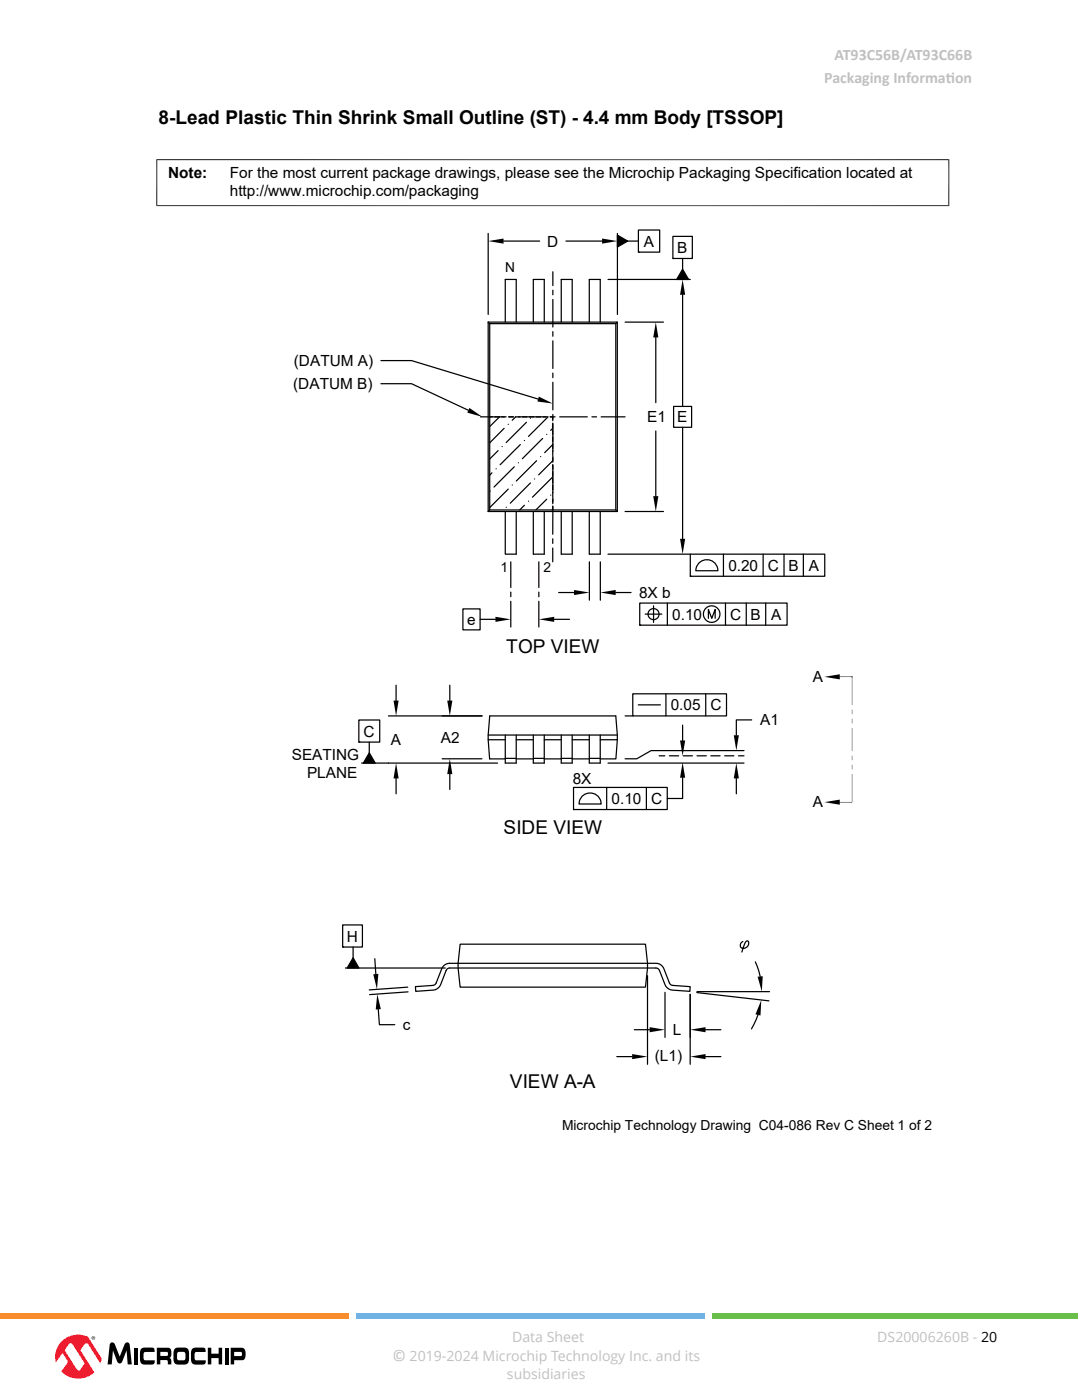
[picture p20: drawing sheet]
<svg xmlns="http://www.w3.org/2000/svg" width="216mm" height="279mm" viewBox="0 0 216 279" stroke-linecap="round" stroke-linejoin="round" font-family="sans-serif">
<defs><g id="words">
<g font-size="3.8">
<text x="31.6" y="24.8">8-Lead Plastic Thin Shrink Small Outline (ST) - 4.4 mm Body [TSSOP]</text>
<text x="101" y="130.4">TOP VIEW</text>
<text x="100.5" y="166.4">SIDE VIEW</text>
<text x="101.8" y="217.1">VIEW A-A</text>
</g>
<g font-size="3.2" fill="#c0c0c0">
<text x="164.5" y="16.6">Packaging Informat</text>
<text x="166.5" y="12">AT93C56B/AT93C66B</text>
<text x="188.7" y="16.6">ion</text>
<text x="78.3" y="271.7">©</text>
</g>
<g font-size="3.1">
<text x="33.5" y="35.5">Note:</text>
<text x="45.9" y="35.5">For the most current package drawings, please see the Microchip Packaging Specification located at</text>
<text x="45.9" y="39">http://www.microchip.com/packaging</text>
<text x="109.2" y="49.2">D</text>
<text x="128.5" y="49.2">A</text>
<text x="135.1" y="50.5">B</text>
<text x="58.5" y="77.7">(DATUM B)</text>
<text x="58.6" y="73">(DATUM A)</text>
<text x="129.1" y="84.3">E1</text>
<text x="135.1" y="84.3">E</text>
<text x="145.3" y="113.9">0.20</text>
<text x="153.2" y="113.9">C</text>
<text x="157.3" y="113.9">B</text>
<text x="161.4" y="113.9">A</text>
<text x="127.5" y="119.3">8X b</text>
<text x="93.2" y="124.7">e</text>
<text x="134.1" y="123.7">0.10</text>
<text x="145.7" y="123.7">C</text>
<text x="149.8" y="123.7">B</text>
<text x="153.9" y="123.7">A</text>
<text x="162.2" y="136.2">A</text>
<text x="133.8" y="141.8">0.05</text>
<text x="141.8" y="141.8">C</text>
<text x="72.6" y="147">C</text>
<text x="78" y="148.7">A</text>
<text x="88" y="148.3">A2</text>
<text x="151.7" y="144.8">A1</text>
<text x="58.2" y="151.6">SEATING</text>
<text x="61.3" y="155.2">PLANE</text>
<text x="114.3" y="156.4">8X</text>
<text x="122" y="160.4">0.10</text>
<text x="129.9" y="160.5">C</text>
<text x="162.2" y="161">A</text>
<text x="69.2" y="187.9">H</text>
<text x="80.4" y="205.6">c</text>
<text x="134.3" y="206.6">L</text>
<text x="130.7" y="211.6">(L1)</text>
</g>
<text font-size="2.8" x="112.2" y="225.6">Microchip Technology Drawing C04-086 Rev C Sheet 1 of 2</text>
<g font-size="2.8" fill="#c0c0c0">
<text x="102.2" y="267.7">Data Sheet</text>
<text x="175.1" y="267.7">DS20006260B - 20</text>
<text x="81.7" y="271.7">2019-2024 Microchip Technology Inc. and its</text>
<text x="101.2" y="275.1">subsidiaries</text>
</g>
<g font-size="2.7">
<text x="100.8" y="54.2">N</text>
<text x="99.9" y="114.1">1</text>
<text x="108.5" y="114.1">2</text>
</g>
</g></defs>
<g fill="none" stroke="#000" stroke-width=".25">
<path d="M97.4 46.6v16.2M100.5 48.1h7.2M110.3 54.2v2.8M110.3 57.9v.9M110.3 59.8v5.5M112.9 48.1h7.2M121.3 55.8h16.4M123.2 46.6v16.2M123.2 46.9l2 1.2-2 1.2zM125.2 48.1h2.2M127.4 45.9h4.2v4.4h-4.2zM127.4 50.3h.1"/>
<path d="M134.3 47.2h3.8v4.4h-3.8zM134.3 51.6h.1M136.2 58.8v22.3M136.2 53.7l1.2 2.1h-2.4zM136.2 51.6v2.1M76 72h6.1l25.3 7.6M76 76.6h6.1l11.4 5.3M97.4 64.3h25.8l-.3 .3M97.4 64.3l.3 .3M97.4 64.3v37.8M97.7 64.6h25.2M97.7 64.6v37.2"/>
<path d="M100.8 64.3v-8.5h2.2v8.5M106.4 64.3v-8.5h2.2v8.5M110.3 66.2v.9M110.3 68v5.5M110.3 74.5v.9M110.3 76.3v5.5M112 64.3v-8.5h2.2v8.5M117.6 64.3v-8.5h2.2v8.5M122.9 64.6v37.2M123.2 64.3v37.8M124.7 64.3h7.7M130.9 67.3v13.1"/>
<path d="M97.8 98h.1M98.2 94.4l-.5 .4M99 93.6h.1M99.4 89.9l-1.7 1.7M99.7 83.2l-1.9 1.9M100.2 89.1h.1M100.6 85.5l-2.9 2.9M101 83.2h-5.1M101.4 97.6l-3.7 3.7M101.4 84.7h.1M101.5 83.2h1M102.2 96.8h.1"/>
<path d="M102.6 93.2l-4 4M102.9 83.2h6.4M102.9 83.2l-.7 .7M103.4 92.4h.1M103.8 88.7l-4 4M104.6 87.9h.1M105 84.3l-4 4M105.8 96.4l-4 4M105.8 83.5h.1M106.7 95.6h.1M107.1 92l-4.1 4M107.9 91.1h.1"/>
<path d="M108.3 87.5l-4.1 4M109.1 99.6l-2.2 2.2M109.1 86.7h.1M109.4 83.2l-3.9 3.9M109.7 83.2h1.1M109.9 98.8h.1M110.3 95.2l-4 4M110.3 92l-2.8 2.8M110.3 88.7l-1.6 1.6M110.3 85.5l-.4 .4M110.3 84.4v6.5M110.3 92.7v6.4"/>
<path d="M110.3 82.7v1.3M110.3 91v1.3M110.3 99.3v1.2M111.7 83.2h5.5M118.1 83.2h.9M120 83.2h4.7M130.9 86v13M134.4 81.1h3.6v4.2h-3.6zM136.2 85.3v22.2M97.4 102.1h25.8M100.8 102.1v8.5h2.2v-8.5M101 101.2h.1"/>
<path d="M101.9 112.1v5.2M101.9 118.2v.9M104.6 100.8l-.9 1M105.5 100h.1M106.4 102.1v8.5h2.2v-8.5M107.5 112.1v5.2M107.5 118.2v.9M110.3 101.7l-.1 .1M110.3 107.5v1M110.3 109.4v2.7M110.3 101v.8M110.3 101.1v5.5"/>
<path d="M111.5 118.3h3M112 102.1v8.5h2.2v-8.5M117.6 102.1v8.5h2.2v-8.5M117.6 112.1v7.7M119.8 112.1v7.7M121.3 110.6h16.4M122.9 118.3h3M122.9 101.8h-25.2l-.3 .3M122.9 101.8l.3 .3M124.7 102.1h7.7M137.7 110.6h26.9v4.4h-26.9zM137.7 115h.1"/>
<path d="M139.6 112.2a2.2 2.2 0 0 1 2.4-.3 2.2 2.2 0 0 1 1.3 2h-4.5l.4-1.1zM144.4 110.6v4.4M152.3 110.6v4.4M156.4 110.6v4.4M160.3 110.6v4.4M79 136.8v3M89.8 136.8v3M92.4 121.5h3.4v4.2h-3.4zM95.8 123.6h3.1M101.9 120v5.1M107.5 120v5.1M110.6 123.6h3"/>
<path d="M126.3 138.5h18.7v4.4h-18.7zM127.7 120.4h29.4v4.4h-29.4zM127.7 124.8h.1M128.8 122.6h3.3M130.4 120.9v3.3M132.9 138.5v4.4M133.2 120.4v4.4M140.8 138.5v4.4M141.4 123.4v-1.8l.6 1.8 .7-1.8v1.8M144.8 120.4v4.4M148.9 120.4v4.4M152.8 120.4v4.4"/>
<path d="M71.6 143.7h4.2v4.4h-4.2zM71.6 148.1h.1M72.2 152.3h27.1M73.7 148.1v2.1M73.7 150.2l1.2 2.1h-2.4zM77.5 142.9h18.7M79 155.4v3M88.2 151.4h8M89.8 154.5v3.1M97.4 147.6l.3 3.9h3.1M97.4 146.7h25.8M100.8 151.4h2.2"/>
<path d="M100.8 147.6h-3.4l.3-4.7h25.2l.3 4.7h-3.4M100.8 146.7v5.6h2.2v-5.6M103 147.6h3.4M103 151.5h3.4M106.4 151.4h2.2M106.4 146.7v5.6h2.2v-5.6M108.6 147.6h3.4M108.6 151.5h3.4M112 151.4h2.2M112 146.7v5.6h2.2v-5.6M114.2 147.6h3.4M114.2 151.5h3.4"/>
<path d="M114.4 157.1h18.7v4.5h-18.7zM116.3 158.8a2.21 2.21 0 0 1 2.3-.4 2.21 2.21 0 0 1 1.4 2.1h-4.5l.3-1.2zM117.6 146.7v5.6h2.2v-5.6M117.6 151.4h2.2M121.1 157.1v4.5M121.3 152.3h27.2M123.2 147.6l-.3 3.9h-3.1M124.7 142.9h1.6M127.4 140.7h4.4M129 157.1v4.5M131.5 150.8h1.2M133.6 150.8h1.8"/>
<path d="M136.2 144.7v3.1M136.2 155.2v4.2h-3.1M136.3 150.8h1.9M139.1 150.8h1.8M141.8 150.8h1.9M144.6 150.8h1.8M146.9 155.4v3M147.4 150.8h1.1M148.5 149.8h-18.6l-2.8 1.6h-2.4M150 143.7h-3.1v3M114.4 161.6h.1M68.4 184.6h3.9v4.4h-3.9z"/>
<path d="M68.4 189h.1M68.9 193.2h20M70.5 191.1l1.1 2.1h-2.3zM70.5 189v2.1M74.8 191.3l.2 3.1M81.4 197l-7.7 .6M81.4 197.9l-7.7 .6M82.9 196.9l3.5-.2 .4-.2 .2-.3 1.1-2.9a1.67 1.67 0 0 1 1.6-1.1h41.2a1.69 1.69 0 0 1 1.6 1.1l1.1 2.9 .2 .3 .4 .2 3.5 .2v.9l-3.5-.2a1.76 1.76 0 0 1-1.5-1.1l-1.1-2.8-.3-.4-.4-.1h-41.2l-.4 .1-.3 .4-1.1 2.8a1.77 1.77 0 0 1-1.5 1.1l-3.4 .2zM91.8 188.4h37l.4 3.8-.4 4.8h-37l-.4-3.8zM129.2 194.7v17.7M132.7 198v9M137.7 198.4v14"/>
<path d="M139 198.1l14.4 1.6M139.1 197.9h14.4M148.2 187.9a.7 .7 0 0 0-.5 1 .7 .7 0 0 0 1.1 .3 .96 .96 0 0 0 .5-1.3l-.2-.1a3.7 3.7 0 0 0-1.1 2.2M150.7 192l1 2.9M75.5 201.4l.2 3.1h3.1M123.1 210.9h3M126.6 205.5h3M140.8 205.5h3M140.8 210.9h3M151.2 202.6l-1.3 2.7"/>
<circle cx="130.4" cy="122.6" r="1.1"/>
<circle cx="142" cy="122.6" r="1.65"/>
</g>
<path d="M31.3 31.8v9.3M189.3 31.8v9.3M189.4 31.9h-158.2M31.2 41h158.2M167.6 135.1h2.5M170 135.1v5.6M170 154.5v5.6h-2.4M170 145.3v4.6" fill="none" stroke="#000" stroke-width=".2"/>
<g fill="#000">
<path d="M97.4 48.1l3.1-.5v1zM120.1 47.6l3.1 .5-3.1 .5zM123.2 46.9l2 1.2-2 1.2zM136.2 55.8l.5 3h-1zM136.2 53.7l1.2 2.1h-2.4zM130.9 64.3l.5 3h-1.1zM93.7 81.4l2.5 1.8-3-.8zM107.5 79.2l2.8 1.3-3.1-.4zM130.3 99h1.1l-.5 3.1zM114.5 117.7l3.1 .6-3.1 .5zM119.8 118.3l3.1-.6v1.1zM135.7 107.5h1l-.5 3.1z"/>
<path d="M78.5 139.8h1l-.5 3.1zM89.2 139.8h1.1l-.5 3.1zM98.9 123.1l3 .5-3 .5zM107.5 123.6l3.1-.5v1zM164.5 135.1l3.1-.5v1zM73.7 150.2l1.2 2.1h-2.4zM79 152.3l.5 3.1h-1zM89.8 151.4l.5 3.1h-1.1zM136.2 152.1l.5 3.1h-1zM135.7 147.8h1l-.5 3zM146.9 152.3l.5 3.1h-1zM146.4 146.7h1l-.5 3.1z"/>
<path d="M170 152.6l.1 1zM170 150.8l.1 .9zM170 143.4l.1 1zM170 141.6l.1 .9zM164.5 160.1l3.1-.5v1zM70.5 191.1l1.1 2.1h-2.3zM74.5 194.4h1l-.3 3zM151.2 194.9l1-.1-.2 3.1zM75.3 198.4l.7 3-1 .1zM126.1 210.4l3.1 .5-3.1 .5zM129.6 205l3.1 .5-3.1 .5zM137.7 205.5l3.1-.5v1z"/>
<path d="M137.7 210.9l3.1-.5v1zM151.9 199.6l-.2 3.1-1-.3z"/>
</g>
<g fill="#000">
<path d="M22.1 268a.56 .56 0 0 1 .8 .3l1 2.4 .9-2.4a.53 .53 0 0 1 .5-.4 .53 .53 0 0 1 .5 .3l.5 4.1h-.8l-.2-2.8-.9 2.2a.52 .52 0 0 1-.5 .4 .52 .52 0 0 1-.5-.4l-.9-2.2-.2 2.8h-.8l.4-3.9zM26.7 269h.8v3.3h-.8zM28.3 269.1l1.9-.2 .5 .2 .1 .7-2 .1-.1 .3-.1 .6 .2 .6 2.1 .1-.1 .6a3.1 3.1 0 0 1-2.5 .1 2.15 2.15 0 0 1-.4-2.1l.1-.5zM38.5 269.1l1.9-.2 .5 .2 .1 .7-2 .1-.2 .3v.6l.2 .6 2.1 .1-.1 .6a3.1 3.1 0 0 1-2.5 .1 3.1 3.1 0 0 1 0-3.1zM41.5 269h.7v1.2h1.4v-1.2h.7v3.3h-.7v-1.3h-1.4v1.3h-.7zM44.8 269h.8v3.3h-.8z"/>
<path d="M31.3 269v3.3h.7v-.9l1.4 .1 .1 .8h.7a1.01 1.01 0 0 0-.4-1.3 1.44 1.44 0 0 0 0-2zM32 269.8h1.4l.1 .7-.2 .1h-1.3z"/>
<path d="M35 269.1l1.7-.2a.93 .93 0 0 1 1 1.2 2.15 2.15 0 0 1-.4 2.1l-1.7 .1a.93 .93 0 0 1-1-1.2 2.15 2.15 0 0 1 .4-2zM35.4 270v1.3a1.55 1.55 0 0 0 1.4 .1l.2-.3v-.6a.49 .49 0 0 0-.4-.7h-.8z"/>
<path d="M46 269v3.3h.7v-.8h1.7a1.39 1.39 0 0 0 .6-1.8 .75 .75 0 0 0-.8-.7zM46.7 269.8h1.3a.47 .47 0 0 1 .3 .4 .47 .47 0 0 1-.2 .4h-1.4z"/>
</g>
<path d="M12.1 267.9a4.8 4.8 0 0 1 4.9-1.3l3.2 4.7a4.6 4.6 0 0 1-5.2 3.8 4.6 4.6 0 0 1-3.9-5.1l.2-.8z" fill="#fff"/>
<path d="M12.1 267.9a4.2 4.2 0 0 0-.9 4l1.3-1.9 .9 1.4a.55 .55 0 0 1-.1 .8l-1.1 1.5a4.8 4.8 0 0 0 6.6 .2l-2.8-4.4 .3-.4a1.55 1.55 0 0 1 1-1l.4 .3 2.3 3.7 .3-1-2.8-4.3a4.7 4.7 0 0 0-5.4 1.1zM13.7 268.3l.3-.2 .4 .1 2.4 3.7a1.28 1.28 0 0 1-.6 1.1l-.5 .5-.4-.2-2.4-3.9z" fill="#ed1c2e"/>
<path d="M18.3 267a.36 .36 0 0 1 .7 0 .36 .36 0 0 1-.7 0zM18.3 267a.3 .3 0 0 0 .6 0 .3 .3 0 0 0-.6 0zM18.5 266.8h.3v.4l-.2-.2-.1 .2zM18.6 266.9l.1 .1z" fill="#000"/>
<path d="M0 262h69.6v1.1h-69.6z" fill="#f98d2b"/>
<path d="M71 262h69.6v1.1h-69.6z" fill="#6fb2e3"/>
<path d="M142.1 262h72.9v1.1h-72.9z" fill="#6abf4b"/>
<use href="#words"/>
</svg>
